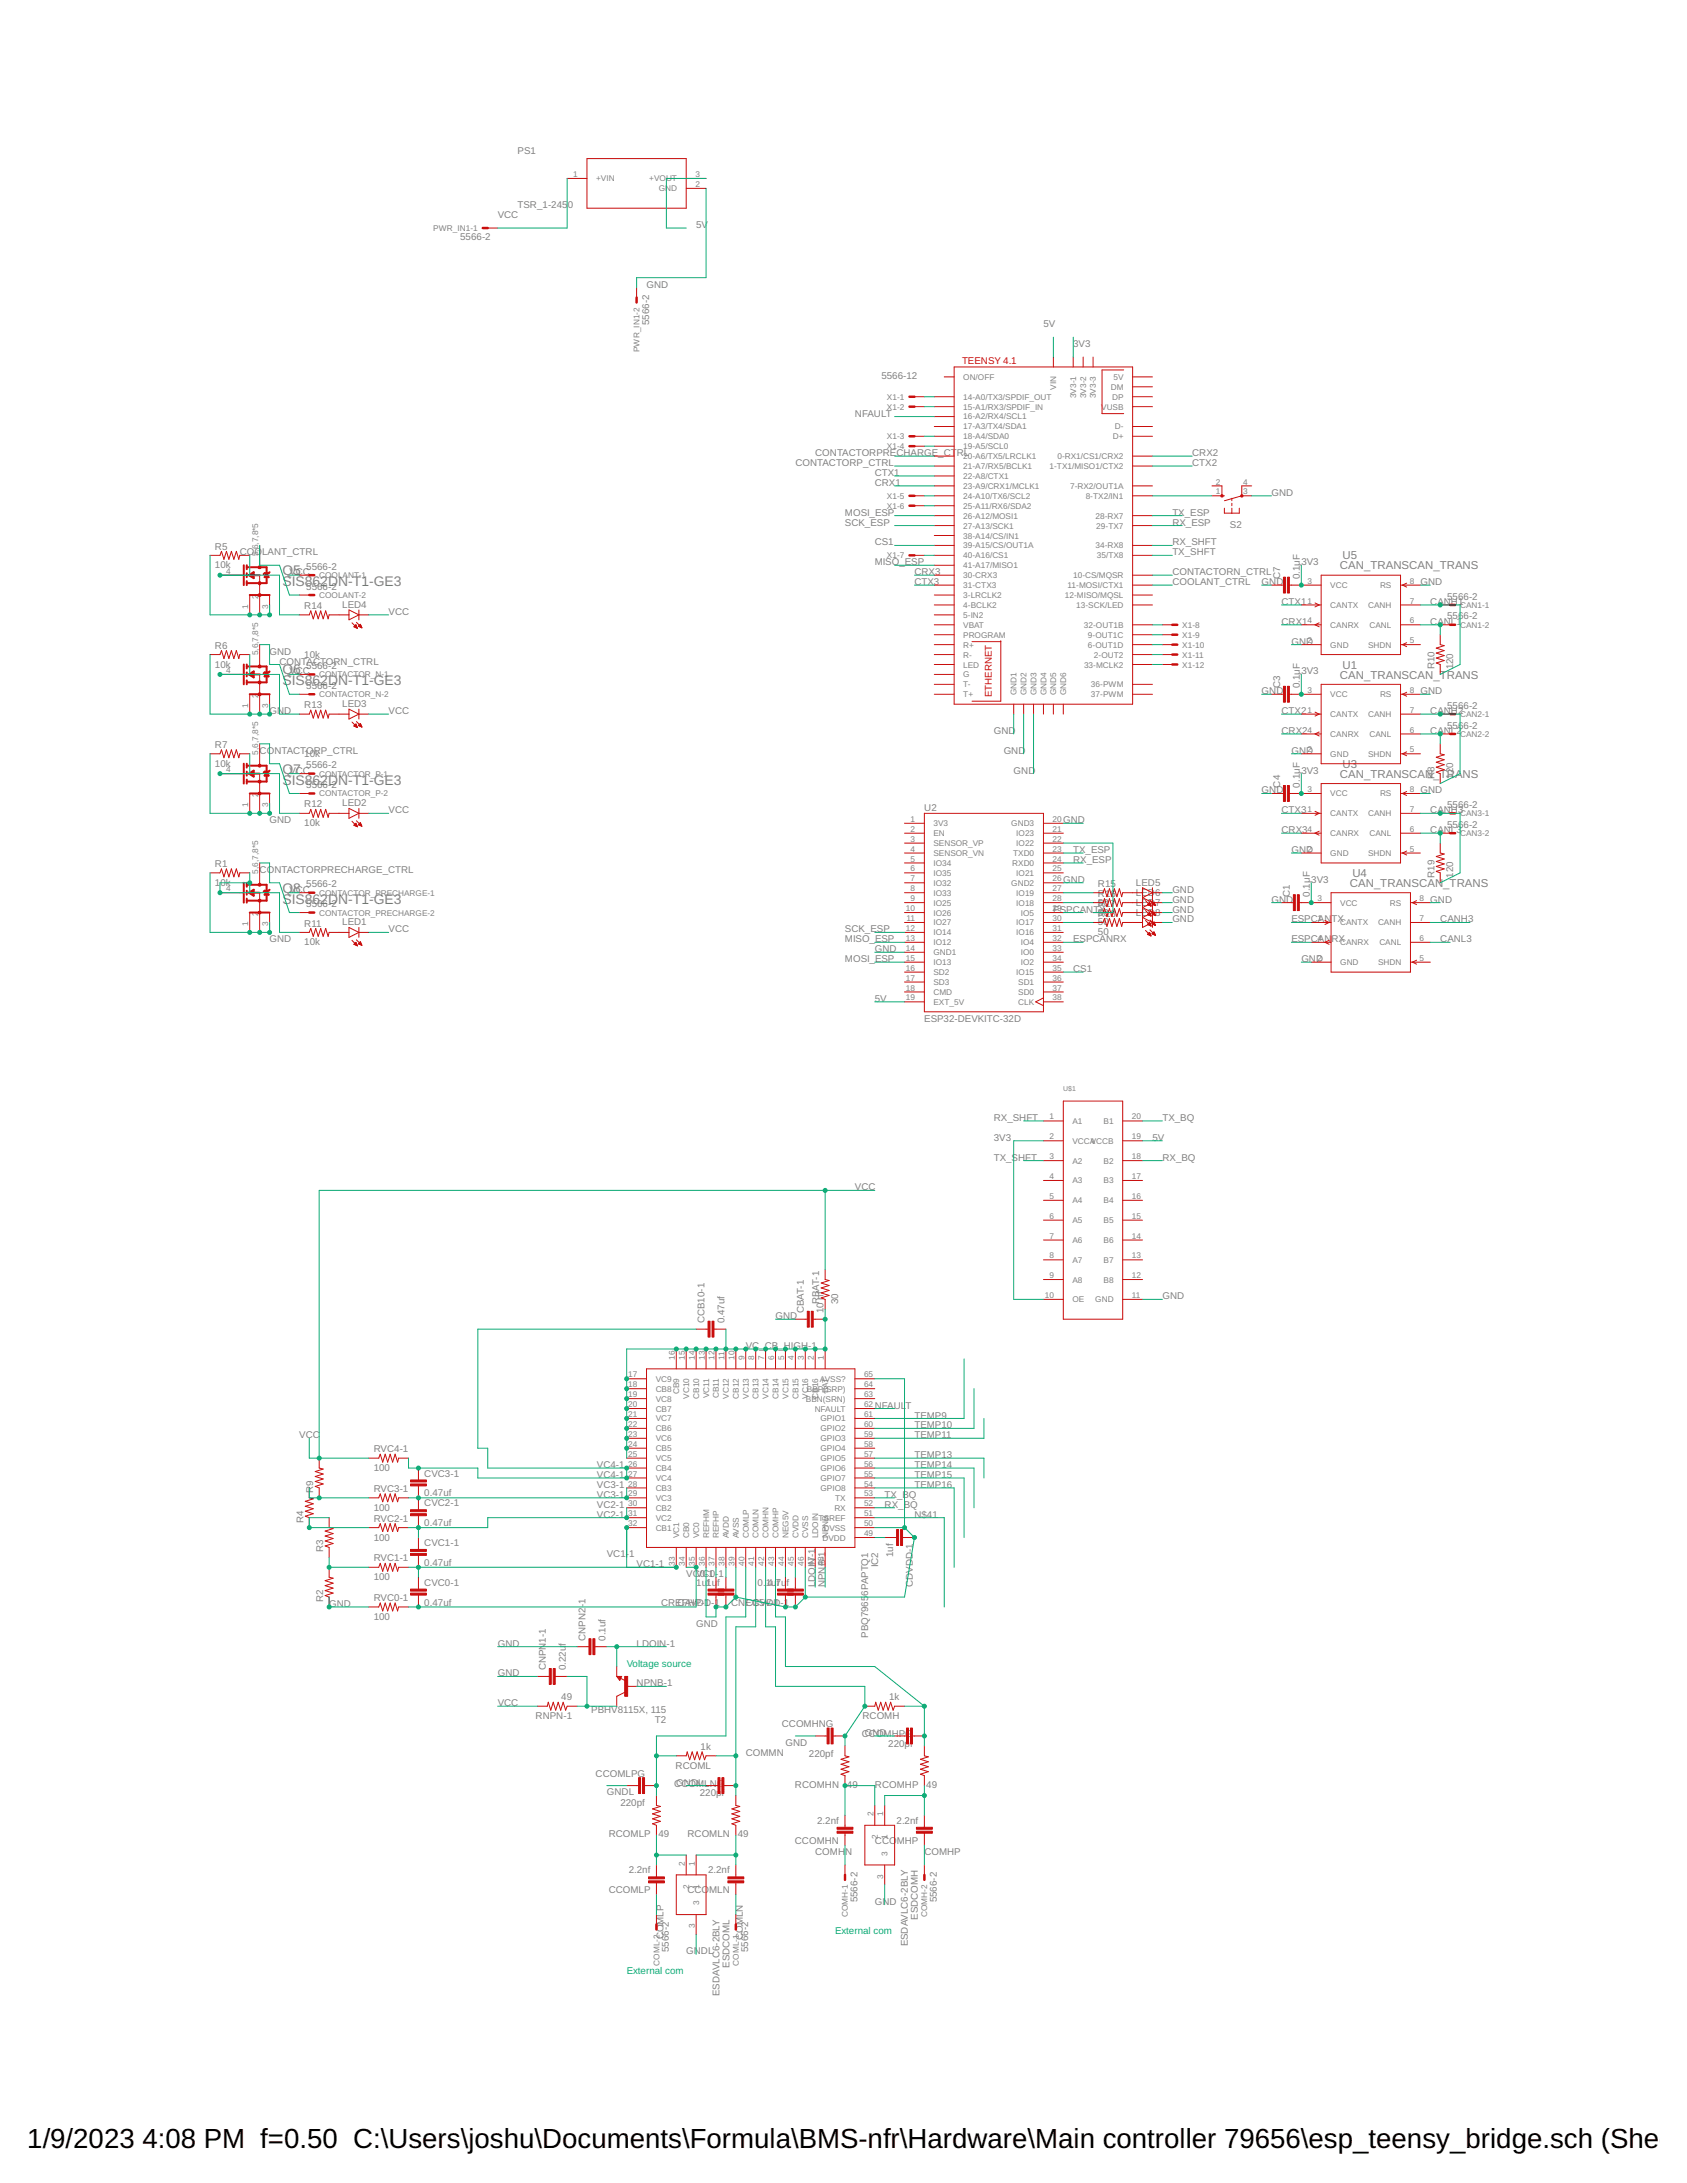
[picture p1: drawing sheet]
<svg xmlns="http://www.w3.org/2000/svg" width="216mm" height="279mm" viewBox="0 0 216 279" stroke-linecap="round" stroke-linejoin="round" font-family="sans-serif">
<defs><g id="words">
<g font-size="3.5">
<text x="3.5" y="274.9">1/9/2023</text>
<text x="18.2" y="274.9">4:08 PM f=0.50 C:\Users\joshu\Documents\Formula\BMS-nfr\Hardware\Main controller 79656\esp_teensy_bridge.sch (Sheet:</text>
</g>
<g font-size="1.8" fill="#808080">
<text x="36.1" y="75">SIS862DN-T1-GE3</text>
<text x="36.1" y="73.6">Q5</text>
<text x="36.1" y="87.7">SIS862DN-T1-GE3</text>
<text x="36.1" y="86.3">Q6</text>
<text x="36.1" y="100.4">SIS862DN-T1-GE3</text>
<text x="36.1" y="99">Q7</text>
<text x="36.1" y="115.7">SIS862DN-T1-GE3</text>
<text x="36.1" y="114.3">Q8</text>
</g>
<g font-size="1.5" fill="#808080">
<text x="171.8" y="71.6">U5</text>
<text x="171.5" y="72.9">CAN_TRANSCAN_TRANS</text>
<text x="171.5" y="86.8">CAN_TRANSCAN_TRANS</text>
<text x="171.8" y="85.6">U1</text>
<text x="171.5" y="99.5">CAN_TRANSCAN_TRANS</text>
<text x="171.8" y="98.3">U3</text>
<text x="172.8" y="113.5">CAN_TRANSCAN_TRANS</text>
<text x="173.1" y="112.2">U4</text>
</g>
<g font-size="1.2" fill="#808080">
<text x="66.2" y="19.7">PS1</text>
<text x="63.7" y="27.9">VCC</text>
<text x="66.2" y="26.6">TSR_1-245</text>
<text x="72.7" y="26.6">0</text>
<text x="89.1" y="29.2">5V</text>
<text x="58.9" y="30.8">5566-2</text>
<text x="82.7" y="36.8">GND</text>
<text x="83.1" y="41.6" transform="rotate(-90 83.1 41.6)">5566-2</text>
<text x="133.5" y="41.9">5V</text>
<text x="137.3" y="44.4">3V3</text>
<text x="109.4" y="53.3">NFAULT</text>
<text x="112.8" y="48.5">5566-12</text>
<text x="101.8" y="59.7">CONTACTORP_CTRL</text>
<text x="104.3" y="58.4">CONTACTORPRECHARGE_CT</text>
<text x="122.4" y="58.4">RL</text>
<text x="152.6" y="59.7">CTX2</text>
<text x="152.6" y="58.4">CRX2</text>
<text x="111.9" y="62.2">CRX1</text>
<text x="111.9" y="60.9">CTX1</text>
<text x="162.7" y="63.5">GND</text>
<text x="27.5" y="70.3">R5</text>
<text x="30.7" y="71.1">COO</text>
<text x="33.5" y="71.1">LANT_CTRL</text>
<text x="108.1" y="66">MOSI_ESP</text>
<text x="108.1" y="67.3">SCK_ESP</text>
<text x="111.9" y="69.8">CS1</text>
<text x="150" y="66">TX_ESP</text>
<text x="150" y="67.3">RX_ESP</text>
<text x="150" y="69.8">RX_SHFT</text>
<text x="150" y="71.1">TX_SHFT</text>
<text x="157.4" y="67.5">S2</text>
<text x="27.5" y="72.7">10k</text>
<text x="37" y="73.6">VCC</text>
<text x="38.9" y="78">R14</text>
<text x="39.2" y="72.9">5566-2</text>
<text x="39.2" y="75.5">5566-2</text>
<text x="43.8" y="77.8">LED4</text>
<text x="111.9" y="72.4">MISO_ESP</text>
<text x="117" y="74.9">CTX3</text>
<text x="117" y="73.6">CRX3</text>
<text x="150" y="74.9">COOLANT_CTRL</text>
<text x="150" y="73.6">CONTACTORN_CTRL</text>
<text x="161.5" y="74.9">GND</text>
<text x="163.8" y="74.1" transform="rotate(-90 163.8 74.1)">C7</text>
<text x="164" y="77.4">CTX1</text>
<text x="166.4" y="74.1" transform="rotate(-90 166.4 74.1)">0.1μF</text>
<text x="166.5" y="72.4">3V3</text>
<text x="181.8" y="74.9">GND</text>
<text x="183.1" y="77.4">CANH1</text>
<text x="185.2" y="76.7">5566-2</text>
<text x="27.5" y="83">R6</text>
<text x="34.5" y="83.8">GND</text>
<text x="49.7" y="78.7">VCC</text>
<text x="164" y="80">CRX1</text>
<text x="165.3" y="82.5">GND</text>
<text x="183.1" y="80">CANL1</text>
<text x="185.2" y="79.3">5566-2</text>
<text x="27.5" y="85.4">10k</text>
<text x="35.8" y="85.1">CONTACTORN_CTRL</text>
<text x="37" y="86.3">VCC</text>
<text x="38.9" y="84.2">10k</text>
<text x="39.2" y="85.6">5566-2</text>
<text x="39.2" y="88.2">5566-2</text>
<text x="161.5" y="88.9">GND</text>
<text x="163.8" y="88.1" transform="rotate(-90 163.8 88.1)">C3</text>
<text x="166.4" y="88.1" transform="rotate(-90 166.4 88.1)">0.1μF</text>
<text x="166.5" y="86.3">3V3</text>
<text x="181.8" y="88.9">GND</text>
<text x="183.6" y="85.7" transform="rotate(-90 183.6 85.7)">R10</text>
<text x="186" y="85.7" transform="rotate(-90 186 85.7)">120</text>
<text x="27.5" y="95.7">R7</text>
<text x="34.5" y="91.4">GND</text>
<text x="38.9" y="90.7">R13</text>
<text x="43.8" y="90.5">LED3</text>
<text x="49.7" y="91.4">VCC</text>
<text x="127.2" y="93.9">GND</text>
<text x="164" y="91.4">CTX2</text>
<text x="164" y="93.9">CRX2</text>
<text x="183.1" y="93.9">CANL2</text>
<text x="183.1" y="91.4">CANH2</text>
<text x="185.2" y="90.7">5566-2</text>
<text x="185.2" y="93.2">5566-2</text>
<text x="27.5" y="98.1">10k</text>
<text x="33.2" y="96.5">CONTACTORP_CTRL</text>
<text x="37" y="99">VCC</text>
<text x="38.9" y="96.9">10k</text>
<text x="39.2" y="98.3">5566-2</text>
<text x="39.2" y="100.9">5566-2</text>
<text x="128.5" y="96.5">GND</text>
<text x="129.7" y="99">GND</text>
<text x="161.5" y="101.6">GND</text>
<text x="163.8" y="100.8" transform="rotate(-90 163.8 100.8)">C4</text>
<text x="165.3" y="96.5">GND</text>
<text x="166.4" y="100.8" transform="rotate(-90 166.4 100.8)">0.1μF</text>
<text x="166.5" y="99">3V3</text>
<text x="181.8" y="101.6">GND</text>
<text x="183.6" y="99.7" transform="rotate(-90 183.6 99.7)">R8</text>
<text x="186" y="99.7" transform="rotate(-90 186 99.7)">120</text>
<text x="34.5" y="105.4">GND</text>
<text x="38.9" y="105.7">10k</text>
<text x="38.9" y="103.3">R12</text>
<text x="43.8" y="103.2">LED2</text>
<text x="49.7" y="104.1">VCC</text>
<text x="118.3" y="103.8">U2</text>
<text x="136.1" y="105.4">GND</text>
<text x="164" y="104.1">CTX3</text>
<text x="164" y="106.6">CRX3</text>
<text x="183.1" y="106.6">CANL3</text>
<text x="183.1" y="104.1">CANH3</text>
<text x="185.2" y="103.4">5566-2</text>
<text x="185.2" y="105.9">5566-2</text>
<text x="27.5" y="113.4">10k</text>
<text x="27.5" y="111">R1</text>
<text x="33.2" y="111.7">CONTACTORPRECHARGE_CTRL</text>
<text x="39.2" y="113.6">5566-2</text>
<text x="136.1" y="113">GND</text>
<text x="137.3" y="109.2">TX_ESP</text>
<text x="137.3" y="110.4">RX_ESP</text>
<text x="140.5" y="113.5">R15</text>
<text x="145.4" y="113.4">LED5</text>
<text x="165.3" y="109.2">GND</text>
<text x="167.8" y="113">3V3</text>
<text x="183.6" y="112.4" transform="rotate(-90 183.6 112.4)">R19</text>
<text x="186" y="112.4" transform="rotate(-90 186 112.4)">120</text>
<text x="37" y="114.3">VCC</text>
<text x="38.9" y="118.6">R11</text>
<text x="39.2" y="116.1">5566-2</text>
<text x="43.8" y="118.4">LED1</text>
<text x="49.7" y="119.3">VCC</text>
<text x="108.1" y="119.3">SCK_ESP</text>
<text x="134.8" y="116.8">ESPCANTX</text>
<text x="140.5" y="115.9">50</text>
<text x="140.5" y="117.2">50</text>
<text x="140.5" y="118.4">50</text>
<text x="140.5" y="119.7">50</text>
<text x="140.5" y="114.8">R16</text>
<text x="140.5" y="116">R17</text>
<text x="140.5" y="117.3">R18</text>
<text x="145.4" y="114.6">LED6</text>
<text x="145.4" y="115.9">LED7</text>
<text x="145.4" y="117.2">LED8</text>
<text x="150" y="118.1">GND</text>
<text x="150" y="116.8">GND</text>
<text x="150" y="114.3">GND</text>
<text x="150" y="115.5">GND</text>
<text x="162.7" y="115.5">GND</text>
<text x="165.1" y="114.8" transform="rotate(-90 165.1 114.8)">C1</text>
<text x="165.3" y="118.1">ESPCAN</text>
<text x="167.6" y="114.8" transform="rotate(-90 167.6 114.8)">0.1μF</text>
<text x="170.4" y="118.1">TX</text>
<text x="183.1" y="115.5">GND</text>
<text x="184.3" y="118.1">CANH3</text>
<text x="34.5" y="120.6">GND</text>
<text x="38.9" y="121">10k</text>
<text x="108.1" y="123.1">MOSI_ESP</text>
<text x="108.1" y="120.6">MISO_ESP</text>
<text x="111.9" y="121.9">GND</text>
<text x="137.3" y="124.4">CS1</text>
<text x="137.3" y="120.6">ESPCANRX</text>
<text x="165.3" y="120.6">ESPCAN</text>
<text x="166.5" y="123.1">GND</text>
<text x="170.4" y="120.6">RX</text>
<text x="184.3" y="120.6">CANL3</text>
<text x="111.9" y="128.2">5V</text>
<text x="118.3" y="130.8">ESP32-DEVKITC-32D</text>
<text x="127.2" y="143.5">RX_SHFT</text>
<text x="148.8" y="143.5">TX_BQ</text>
<text x="127.2" y="146">3V3</text>
<text x="127.2" y="148.5">TX_SHFT</text>
<text x="147.5" y="146">5V</text>
<text x="148.8" y="148.5">RX_BQ</text>
<text x="109.4" y="152.3">VCC</text>
<text x="104.8" y="167" transform="rotate(-90 104.8 167)">RBAT-1</text>
<text x="107.2" y="167" transform="rotate(-90 107.2 167)">30</text>
<text x="148.8" y="166.3">GND</text>
<text x="90.2" y="169.4" transform="rotate(-90 90.2 169.4)">CCB10-1</text>
<text x="92.7" y="169.4" transform="rotate(-90 92.7 169.4)">0.47uf</text>
<text x="95.4" y="172.7">VC_CB</text>
<text x="99.3" y="168.9">GND</text>
<text x="99.6" y="172.7">_HIGH</text>
<text x="102.9" y="168.1" transform="rotate(-90 102.9 168.1)">CBAT-1</text>
<text x="103.4" y="172.7">-1</text>
<text x="105.4" y="168.1" transform="rotate(-90 105.4 168.1)">10 nf</text>
<text x="38.3" y="184.1">VCC</text>
<text x="47.8" y="185.9">RVC4-1</text>
<text x="111.9" y="180.3">NFAUL</text>
<text x="115.9" y="180.3">T</text>
<text x="117" y="181.6">TEMP9</text>
<text x="117" y="182.8">TEMP10</text>
<text x="117" y="184.1">TEMP11</text>
<text x="40.1" y="191.1" transform="rotate(-90 40.1 191.1)">R9</text>
<text x="47.8" y="188.3">100</text>
<text x="47.8" y="191">RVC3-1</text>
<text x="54.3" y="191.5">0.47uf</text>
<text x="54.3" y="189">CVC3-1</text>
<text x="76.4" y="191.7">VC3-1</text>
<text x="76.4" y="190.4">VC3-1</text>
<text x="76.4" y="189.2">VC4-1</text>
<text x="76.4" y="187.9">VC4-1</text>
<text x="113.2" y="191.7">TX_BQ</text>
<text x="117" y="186.6">TEMP13</text>
<text x="117" y="187.9">TEMP14</text>
<text x="117" y="189.2">TEMP15</text>
<text x="117" y="190.4">TEMP16</text>
<text x="38.8" y="194.9" transform="rotate(-90 38.8 194.9)">R4</text>
<text x="47.8" y="197.2">100</text>
<text x="47.8" y="193.4">100</text>
<text x="47.8" y="194.8">RVC2-1</text>
<text x="54.3" y="195.3">0.47uf</text>
<text x="54.3" y="197.9">CVC1-1</text>
<text x="54.3" y="192.8">CVC2-1</text>
<text x="76.4" y="194.3">VC2-1</text>
<text x="76.4" y="193">VC2-1</text>
<text x="113.2" y="193">RX_BQ</text>
<text x="117" y="194.3">N$41</text>
<text x="41.4" y="198.7" transform="rotate(-90 41.4 198.7)">R3</text>
<text x="47.8" y="202.3">100</text>
<text x="47.8" y="199.9">RVC1-1</text>
<text x="54.3" y="200.4">0.47uf</text>
<text x="54.3" y="202.9">CVC0-1</text>
<text x="77.7" y="199.3">VC1-</text>
<text x="80.5" y="199.3">1</text>
<text x="81.5" y="200.6">VC1-1</text>
<text x="87.8" y="201.9">VCV0C10-1</text>
<text x="89.1" y="202.9">1u</text>
<text x="90.3" y="201.9">-</text>
<text x="90.4" y="202.9">1uf</text>
<text x="90.5" y="202.9">f</text>
<text x="97" y="202.9">0.</text>
<text x="98" y="202.9">14u.</text>
<text x="99.3" y="202.9">7uf</text>
<text x="99.4" y="202.9">f</text>
<text x="104.3" y="203.1" transform="rotate(-90 104.3 203.1)">LDOIN-1</text>
<text x="105.6" y="203.1" transform="rotate(-90 105.6 203.1)">NPNB-1</text>
<text x="112.4" y="200.6" transform="rotate(-90 112.4 200.6)">IC2</text>
<text x="114.3" y="199.3" transform="rotate(-90 114.3 199.3)">1uf</text>
<text x="116.8" y="203.1" transform="rotate(-90 116.8 203.1)">CDVDD-1</text>
<text x="41.4" y="205" transform="rotate(-90 41.4 205)">R2</text>
<text x="42.1" y="205.7">GND</text>
<text x="47.8" y="207.3">100</text>
<text x="47.8" y="204.9">RVC0-1</text>
<text x="54.3" y="205.5">0.47uf</text>
<text x="74.9" y="210" transform="rotate(-90 74.9 210)">CNPN2-</text>
<text x="74.9" y="205.3" transform="rotate(-90 74.9 205.3)">1</text>
<text x="77.5" y="210" transform="rotate(-90 77.5 210)">0.1uf</text>
<text x="84.6" y="205.5">CRECFAHVPD-D-1</text>
<text x="89.1" y="208.2">GND</text>
<text x="90.2" y="205.5">1</text>
<text x="93.6" y="205.5">CNEG5V-1</text>
<text x="95.4" y="205.5">CCV</text>
<text x="98.1" y="205.5">DD-1</text>
<text x="111.1" y="209.6" transform="rotate(-90 111.1 209.6)">PBQ7965</text>
<text x="111.1" y="204.2" transform="rotate(-90 111.1 204.2)">6PAPTQ1</text>
<text x="63.7" y="214.6">GND</text>
<text x="63.7" y="210.8">GND</text>
<text x="69.9" y="213.8" transform="rotate(-90 69.9 213.8)">CNPN1-1</text>
<text x="72.4" y="213.8" transform="rotate(-90 72.4 213.8)">0.22u</text>
<text x="72.4" y="210.7" transform="rotate(-90 72.4 210.7)">f</text>
<text x="81.5" y="210.8">LDOIN-1</text>
<text x="81.5" y="215.8">NPNB-1</text>
<text x="63.7" y="218.4">VCC</text>
<text x="68.5" y="220">RNPN-1</text>
<text x="71.8" y="217.6">49</text>
<text x="75.7" y="219.3">PBHV8115X, 115</text>
<text x="83.8" y="220.5">T2</text>
<text x="100.1" y="221">CCOMHNG</text>
<text x="110.4" y="220">RCOMH</text>
<text x="113.8" y="217.6">1k</text>
<text x="76.2" y="227.4">CCOMLPG</text>
<text x="86.5" y="226.4">RCOML</text>
<text x="89.7" y="224">1k</text>
<text x="95.4" y="224.7">COMMN</text>
<text x="100.5" y="223.5">GND</text>
<text x="103.5" y="224.9">220pf</text>
<text x="110.3" y="222.3">CGCNODMHPG</text>
<text x="113.7" y="223.6">220pf</text>
<text x="77.7" y="229.8">GNDL</text>
<text x="79.4" y="231.2">220pf</text>
<text x="86.3" y="228.7">CCOMLNG</text>
<text x="86.6" y="228.5">GNDL</text>
<text x="89.6" y="229.9">220pf</text>
<text x="101.7" y="228.8">RCOMHN</text>
<text x="104.6" y="233.4">2.2nf</text>
<text x="108.4" y="228.8">49</text>
<text x="112" y="228.8">RCOMHP</text>
<text x="114.7" y="233.4">2.2nf</text>
<text x="118.5" y="228.8">49</text>
<text x="77.9" y="235.1">RCOMLP</text>
<text x="80.5" y="239.8">2.2nf</text>
<text x="84.3" y="235.1">49</text>
<text x="88" y="235.1">RCOMLN</text>
<text x="90.6" y="239.8">2.2nf</text>
<text x="94.4" y="235.1">49</text>
<text x="101.7" y="236">CCOMHN</text>
<text x="104.3" y="237.4">COMH</text>
<text x="108.2" y="237.4">N</text>
<text x="112" y="236">CCO</text>
<text x="114.8" y="236">MHP</text>
<text x="118.3" y="237.4">COMHP</text>
<text x="77.9" y="242.3">CCOMLP</text>
<text x="88" y="242.3">CCOMLN</text>
<text x="109.7" y="243.5" transform="rotate(-90 109.7 243.5)">5566-2</text>
<text x="111.9" y="243.8">GND</text>
<text x="117.5" y="245.7" transform="rotate(-90 117.5 245.7)">ESDCOMH</text>
<text x="119.9" y="243.5" transform="rotate(-90 119.9 243.5)">5566-2</text>
<text x="84.9" y="248.2" transform="rotate(-90 84.9 248.2)">COMLP</text>
<text x="85.6" y="249.8" transform="rotate(-90 85.6 249.8)">5566-2</text>
<text x="87.8" y="250.1">GNDL</text>
<text x="93.3" y="251.9" transform="rotate(-90 93.3 251.9)">ESDCOML</text>
<text x="95.1" y="248.3" transform="rotate(-90 95.1 248.3)">COMLN</text>
<text x="95.8" y="249.8" transform="rotate(-90 95.8 249.8)">5566-2</text>
<text x="116.2" y="249.1" transform="rotate(-90 116.2 249.1)">ESDAVLC6-2BLY</text>
<text x="92.1" y="255.5" transform="rotate(-90 92.1 255.5)">ESDAVLC6-2BLY</text>
</g>
<g font-size="1.2" fill="#c90d0c">
<text x="123.1" y="46.6">TEENSY 4.1</text>
<text x="126.9" y="89.2" transform="rotate(-90 126.9 89.2)">ETHERNET</text>
</g>
<g font-size="1.2" fill="#0dab76">
<text x="80.2" y="213.3">Voltage source</text>
<text x="106.9" y="247.6">External com</text>
<text x="80.2" y="252.7">External com</text>
</g>
<g font-size="1.1" fill="#808080">
<text x="73.4" y="22.7">1</text>
<text x="76.3" y="23.2">+VIN</text>
<text x="83.1" y="23.2">+VOUT</text>
<text x="89" y="23.9">2</text>
<text x="89" y="22.7">3</text>
<text x="55.4" y="29.6">PWR_IN1-1</text>
<text x="84.3" y="24.5">GND</text>
<text x="81.9" y="45.1" transform="rotate(-90 81.9 45.1)">PWR_IN1-2</text>
<text x="113.5" y="51.2">X1-1</text>
<text x="113.5" y="52.4">X1-2</text>
<text x="123.3" y="51.2">14-A0/TX3/SPDIF_OUT</text>
<text x="123.3" y="52.4">15-A1/RX3/SPDIF_IN</text>
<text x="123.3" y="53.7">16-A2/RX4/SCL1</text>
<text x="123.3" y="48.6">ON/OFF</text>
<text x="135.2" y="49.9" transform="rotate(-90 135.2 49.9)">VIN</text>
<text x="137.7" y="51" transform="rotate(-90 137.7 51)">3V3-1</text>
<text x="139" y="51" transform="rotate(-90 139 51)">3V3-2</text>
<text x="140.3" y="51" transform="rotate(-90 140.3 51)">3V3-3</text>
<text x="140.9" y="52.4">VUSB</text>
<text x="142.2" y="49.9">DM</text>
<text x="142.3" y="51.2">DP</text>
<text x="142.5" y="48.6">5V</text>
<text x="113.5" y="56.2">X1-3</text>
<text x="113.5" y="57.5">X1-4</text>
<text x="123.3" y="55">17-A3/TX4/SDA1</text>
<text x="123.3" y="56.2">18-A4/SDA0</text>
<text x="123.3" y="57.5">19-A5/SCL0</text>
<text x="123.3" y="58.8">20-A6/TX5/LRCLK1</text>
<text x="135.3" y="58.8">0-RX1/CS1/CRX2</text>
<text x="142.4" y="56.2">D+</text>
<text x="142.7" y="55">D-</text>
<text x="113.5" y="63.8">X1-5</text>
<text x="113.5" y="65.1">X1-6</text>
<text x="123.3" y="60">21-A7/RX5/BCLK1</text>
<text x="123.3" y="61.3">22-A8/CTX1</text>
<text x="123.3" y="62.6">23-A9/CRX1/MCLK1</text>
<text x="123.3" y="63.8">24-A10/TX6/SCL2</text>
<text x="123.3" y="65.1">25-A11/RX6/SDA2</text>
<text x="134.3" y="60">1-TX1/MISO1/CTX2</text>
<text x="137" y="62.6">7-RX2/OUT1A</text>
<text x="138.9" y="63.8">8-TX2/IN1</text>
<text x="155.6" y="63.3">1</text>
<text x="155.6" y="62">2</text>
<text x="159.1" y="63.3">3</text>
<text x="159.1" y="62">4</text>
<text x="33" y="71.2" transform="rotate(-90 33 71.2)">5,6,7,8*5</text>
<text x="113.5" y="71.5">X1-7</text>
<text x="123.3" y="66.4">26-A12/MOSI1</text>
<text x="123.3" y="67.7">27-A13/SCK1</text>
<text x="123.3" y="68.9">38-A14/CS/IN1</text>
<text x="123.3" y="70.2">39-A15/CS/OUT1A</text>
<text x="123.3" y="71.5">40-A16/CS1</text>
<text x="140.2" y="66.4">28-RX7</text>
<text x="140.2" y="70.2">34-RX8</text>
<text x="140.3" y="67.7">29-TX7</text>
<text x="140.4" y="71.5">35/TX8</text>
<text x="28.9" y="73.4">4</text>
<text x="31.8" y="77.9" transform="rotate(-90 31.8 77.9)">1</text>
<text x="33" y="76.7" transform="rotate(-90 33 76.7)">2</text>
<text x="34.3" y="77.9" transform="rotate(-90 34.3 77.9)">3</text>
<text x="40.8" y="74">COOLANT-1</text>
<text x="40.8" y="76.5">COOLANT-2</text>
<text x="123.3" y="76.5">3-LRCLK2</text>
<text x="123.3" y="77.8">4-BCLK2</text>
<text x="123.3" y="74">30-CRX3</text>
<text x="123.3" y="75.3">31-CTX3</text>
<text x="123.3" y="72.7">41-A17/MISO1</text>
<text x="136.3" y="76.5">12-MISO/MQSL</text>
<text x="136.6" y="75.3">11-MOSI/CTX1</text>
<text x="137.3" y="74">10-CS/MQSR</text>
<text x="137.7" y="77.8">13-SCK/LED</text>
<text x="167.3" y="77.3">1</text>
<text x="167.3" y="74.7">3</text>
<text x="170.3" y="77.8">CANTX</text>
<text x="170.3" y="75.3">VCC</text>
<text x="175.1" y="77.8">CANH</text>
<text x="176.6" y="75.3">RS</text>
<text x="180.4" y="77.3">7</text>
<text x="180.4" y="74.7">8</text>
<text x="186.9" y="77.8">CAN1-1</text>
<text x="33" y="83.9" transform="rotate(-90 33 83.9)">5,6,7,8*5</text>
<text x="123.3" y="79.1">5-IN2</text>
<text x="123.3" y="80.4">VBAT</text>
<text x="123.3" y="81.6">PROGRAM</text>
<text x="123.3" y="82.9">R+</text>
<text x="138.7" y="80.4">32-OUT1B</text>
<text x="139.2" y="82.9">6-OUT1D</text>
<text x="139.2" y="81.6">9-OUT1C</text>
<text x="151.3" y="80.4">X1-8</text>
<text x="151.3" y="81.6">X1-9</text>
<text x="151.3" y="82.9">X1-10</text>
<text x="167.3" y="82.3">2</text>
<text x="167.3" y="79.8">4</text>
<text x="170.3" y="82.9">GND</text>
<text x="170.3" y="80.4">CANRX</text>
<text x="175.1" y="82.9">SHDN</text>
<text x="175.3" y="80.4">CANL</text>
<text x="180.4" y="82.3">5</text>
<text x="180.4" y="79.8">6</text>
<text x="186.9" y="80.4">CAN1-2</text>
<text x="28.9" y="86.1">4</text>
<text x="33" y="89.4" transform="rotate(-90 33 89.4)">2</text>
<text x="40.8" y="86.7">CONTACTOR_N-1</text>
<text x="40.8" y="89.2">CONTACTOR_N-2</text>
<text x="123.3" y="84.2">R-</text>
<text x="123.3" y="85.4">LED</text>
<text x="123.3" y="86.7">G</text>
<text x="123.3" y="88">T-</text>
<text x="123.3" y="89.2">T+</text>
<text x="130.1" y="89" transform="rotate(-90 130.1 89)">GND1</text>
<text x="131.4" y="89" transform="rotate(-90 131.4 89)">GND2</text>
<text x="132.6" y="89" transform="rotate(-90 132.6 89)">GND3</text>
<text x="133.9" y="89" transform="rotate(-90 133.9 89)">GND4</text>
<text x="135.2" y="89" transform="rotate(-90 135.2 89)">GND5</text>
<text x="136.5" y="89" transform="rotate(-90 136.5 89)">GND6</text>
<text x="138.7" y="85.4">33-MCLK2</text>
<text x="139.6" y="88">36-PWM</text>
<text x="139.6" y="89.2">37-PWM</text>
<text x="140" y="84.2">2-OUT2</text>
<text x="151.3" y="84.2">X1-11</text>
<text x="151.3" y="85.4">X1-12</text>
<text x="167.3" y="88.7">3</text>
<text x="170.3" y="89.2">VCC</text>
<text x="176.6" y="89.2">RS</text>
<text x="180.4" y="88.7">8</text>
<text x="31.8" y="90.6" transform="rotate(-90 31.8 90.6)">1</text>
<text x="34.3" y="90.6" transform="rotate(-90 34.3 90.6)">3</text>
<text x="167.3" y="91.2">1</text>
<text x="167.3" y="93.8">4</text>
<text x="170.3" y="91.8">CANTX</text>
<text x="170.3" y="94.3">CANRX</text>
<text x="175.1" y="91.8">CANH</text>
<text x="175.3" y="94.3">CANL</text>
<text x="180.4" y="93.8">6</text>
<text x="180.4" y="91.2">7</text>
<text x="186.9" y="91.8">CAN2-1</text>
<text x="186.9" y="94.3">CAN2-2</text>
<text x="28.9" y="98.8">4</text>
<text x="33" y="96.6" transform="rotate(-90 33 96.6)">5,6,7,8*5</text>
<text x="40.8" y="99.4">CONTACTOR_P-1</text>
<text x="40.8" y="101.9">CONTACTOR_P-2</text>
<text x="167.3" y="96.3">2</text>
<text x="167.3" y="101.4">3</text>
<text x="170.3" y="96.9">GND</text>
<text x="170.3" y="101.9">VCC</text>
<text x="175.1" y="96.9">SHDN</text>
<text x="176.6" y="101.9">RS</text>
<text x="180.4" y="96.3">5</text>
<text x="180.4" y="101.4">8</text>
<text x="31.8" y="103.3" transform="rotate(-90 31.8 103.3)">1</text>
<text x="33" y="102.1" transform="rotate(-90 33 102.1)">2</text>
<text x="34.3" y="103.3" transform="rotate(-90 34.3 103.3)">3</text>
<text x="116.5" y="105.2">1</text>
<text x="116.5" y="106.5">2</text>
<text x="116.5" y="107.7">3</text>
<text x="119.5" y="105.7">3V3</text>
<text x="119.5" y="107">EN</text>
<text x="129.4" y="105.7">GND3</text>
<text x="130.1" y="107">IO23</text>
<text x="134.7" y="107.7">22</text>
<text x="134.7" y="106.5">21</text>
<text x="134.7" y="105.2">20</text>
<text x="167.3" y="103.9">1</text>
<text x="167.3" y="106.5">4</text>
<text x="170.3" y="104.5">CANTX</text>
<text x="170.3" y="107">CANRX</text>
<text x="175.1" y="104.5">CANH</text>
<text x="175.3" y="107">CANL</text>
<text x="180.4" y="106.5">6</text>
<text x="180.4" y="103.9">7</text>
<text x="186.9" y="104.5">CAN3-1</text>
<text x="186.9" y="107">CAN3-2</text>
<text x="33" y="111.8" transform="rotate(-90 33 111.8)">5,6,7,8*5</text>
<text x="116.5" y="109">4</text>
<text x="116.5" y="110.3">5</text>
<text x="116.5" y="111.5">6</text>
<text x="116.5" y="112.8">7</text>
<text x="119.5" y="108.3">SENSOR_VP</text>
<text x="119.5" y="109.6">SENSOR_VN</text>
<text x="119.5" y="110.8">IO34</text>
<text x="119.5" y="112.1">IO35</text>
<text x="119.5" y="113.4">IO32</text>
<text x="129.4" y="113.4">GND2</text>
<text x="129.5" y="110.8">RXD0</text>
<text x="129.7" y="109.6">TXD0</text>
<text x="130.1" y="112.1">IO21</text>
<text x="130.1" y="108.3">IO22</text>
<text x="134.7" y="112.8">26</text>
<text x="134.7" y="111.5">25</text>
<text x="134.7" y="110.3">24</text>
<text x="134.7" y="109">23</text>
<text x="167.3" y="109">2</text>
<text x="170.3" y="109.6">GND</text>
<text x="175.1" y="109.6">SHDN</text>
<text x="180.4" y="109">5</text>
<text x="28.9" y="114.1">4</text>
<text x="31.8" y="118.6" transform="rotate(-90 31.8 118.6)">1</text>
<text x="33" y="117.3" transform="rotate(-90 33 117.3)">2</text>
<text x="34.3" y="118.6" transform="rotate(-90 34.3 118.6)">3</text>
<text x="40.8" y="114.6">CONTACTOR_PRECHARGE-1</text>
<text x="40.8" y="117.2">CONTACTOR_PRECHARGE-2</text>
<text x="115.9" y="116.6">10</text>
<text x="115.9" y="119.2">12</text>
<text x="116" y="117.9">11</text>
<text x="116.5" y="114.1">8</text>
<text x="116.5" y="115.3">9</text>
<text x="119.5" y="114.6">IO33</text>
<text x="119.5" y="115.9">IO25</text>
<text x="119.5" y="117.2">IO26</text>
<text x="119.5" y="118.4">IO27</text>
<text x="119.5" y="119.7">IO14</text>
<text x="130.1" y="119.7">IO16</text>
<text x="130.1" y="118.4">IO17</text>
<text x="130.1" y="115.9">IO18</text>
<text x="130.1" y="114.6">IO19</text>
<text x="130.6" y="117.2">IO5</text>
<text x="134.7" y="119.2">31</text>
<text x="134.7" y="117.9">30</text>
<text x="134.7" y="116.6">29</text>
<text x="134.7" y="115.3">28</text>
<text x="134.7" y="114.1">27</text>
<text x="168.6" y="117.9">1</text>
<text x="168.6" y="115.3">3</text>
<text x="171.5" y="118.4">CANTX</text>
<text x="171.5" y="115.9">VCC</text>
<text x="176.4" y="118.4">CANH</text>
<text x="177.9" y="115.9">RS</text>
<text x="181.7" y="117.9">7</text>
<text x="181.7" y="115.3">8</text>
<text x="115.9" y="120.4">13</text>
<text x="115.9" y="121.7">14</text>
<text x="115.9" y="123">15</text>
<text x="115.9" y="124.2">16</text>
<text x="115.9" y="125.5">17</text>
<text x="119.5" y="121">IO12</text>
<text x="119.5" y="122.3">GND1</text>
<text x="119.5" y="123.5">IO13</text>
<text x="119.5" y="124.8">SD2</text>
<text x="130.1" y="124.8">IO15</text>
<text x="130.6" y="123.5">IO2</text>
<text x="130.6" y="122.3">IO0</text>
<text x="130.6" y="121">IO4</text>
<text x="134.7" y="125.5">36</text>
<text x="134.7" y="124.2">35</text>
<text x="134.7" y="123">34</text>
<text x="134.7" y="121.7">33</text>
<text x="134.7" y="120.4">32</text>
<text x="168.6" y="123">2</text>
<text x="168.6" y="120.4">4</text>
<text x="171.5" y="123.5">GND</text>
<text x="171.5" y="121">CANRX</text>
<text x="176.4" y="123.5">SHDN</text>
<text x="176.5" y="121">CANL</text>
<text x="181.7" y="123">5</text>
<text x="181.7" y="120.4">6</text>
<text x="115.9" y="126.8">18</text>
<text x="115.9" y="128">19</text>
<text x="119.5" y="126.1">SD3</text>
<text x="119.5" y="127.3">CMD</text>
<text x="119.5" y="128.6">EXT_5V</text>
<text x="130.3" y="128.6">CLK</text>
<text x="130.3" y="127.3">SD0</text>
<text x="130.3" y="126.1">SD1</text>
<text x="134.7" y="128">38</text>
<text x="134.7" y="126.8">37</text>
<text x="134.3" y="143.3">1</text>
<text x="137.2" y="143.8">A1</text>
<text x="141.2" y="143.8">B1</text>
<text x="144.9" y="143.3">20</text>
<text x="134.3" y="145.8">2</text>
<text x="134.3" y="148.4">3</text>
<text x="137.2" y="146.4">VCCA</text>
<text x="137.2" y="148.9">A2</text>
<text x="139.6" y="146.4">VCCB</text>
<text x="141.2" y="148.9">B2</text>
<text x="144.9" y="145.8">19</text>
<text x="144.9" y="148.4">18</text>
<text x="134.3" y="150.9">4</text>
<text x="134.3" y="153.4">5</text>
<text x="134.3" y="156">6</text>
<text x="137.2" y="151.5">A3</text>
<text x="137.2" y="154">A4</text>
<text x="141.2" y="151.5">B3</text>
<text x="141.2" y="154">B4</text>
<text x="144.9" y="150.9">17</text>
<text x="144.9" y="153.4">16</text>
<text x="144.9" y="156">15</text>
<text x="134.3" y="158.5">7</text>
<text x="134.3" y="161.1">8</text>
<text x="137.2" y="156.5">A5</text>
<text x="137.2" y="159.1">A6</text>
<text x="137.2" y="161.6">A7</text>
<text x="141.2" y="156.5">B5</text>
<text x="141.2" y="159.1">B6</text>
<text x="141.2" y="161.6">B7</text>
<text x="144.9" y="158.5">14</text>
<text x="144.9" y="161.1">13</text>
<text x="133.7" y="166.1">10</text>
<text x="134.3" y="163.6">9</text>
<text x="137.2" y="164.2">A8</text>
<text x="137.2" y="166.7">OE</text>
<text x="140.2" y="166.7">GND</text>
<text x="141.2" y="164.2">B8</text>
<text x="144.9" y="163.6">12</text>
<text x="144.9" y="166.1">11</text>
<text x="80.4" y="176.3">17</text>
<text x="80.4" y="177.6">18</text>
<text x="80.4" y="178.8">19</text>
<text x="83.9" y="176.9">VC9</text>
<text x="83.9" y="178.1">CB8</text>
<text x="83.9" y="179.4">VC8</text>
<text x="86.4" y="174" transform="rotate(-90 86.4 174)">16</text>
<text x="86.9" y="178.4" transform="rotate(-90 86.9 178.4)">CB9</text>
<text x="87.6" y="174" transform="rotate(-90 87.6 174)">15</text>
<text x="88.2" y="179" transform="rotate(-90 88.2 179)">VC10</text>
<text x="88.9" y="174" transform="rotate(-90 88.9 174)">14</text>
<text x="89.5" y="179" transform="rotate(-90 89.5 179)">CB10</text>
<text x="90.2" y="174" transform="rotate(-90 90.2 174)">13</text>
<text x="90.7" y="178.9" transform="rotate(-90 90.7 178.9)">VC11</text>
<text x="91.5" y="174" transform="rotate(-90 91.5 174)">12</text>
<text x="92" y="178.9" transform="rotate(-90 92 178.9)">CB11</text>
<text x="92.7" y="174" transform="rotate(-90 92.7 174)">11</text>
<text x="93.3" y="179" transform="rotate(-90 93.3 179)">VC12</text>
<text x="94" y="174" transform="rotate(-90 94 174)">10</text>
<text x="94.6" y="179" transform="rotate(-90 94.6 179)">CB12</text>
<text x="95.3" y="174" transform="rotate(-90 95.3 174)">9</text>
<text x="95.8" y="179" transform="rotate(-90 95.8 179)">VC13</text>
<text x="96.5" y="174" transform="rotate(-90 96.5 174)">8</text>
<text x="97.1" y="179" transform="rotate(-90 97.1 179)">CB13</text>
<text x="97.8" y="174" transform="rotate(-90 97.8 174)">7</text>
<text x="98.4" y="179" transform="rotate(-90 98.4 179)">VC14</text>
<text x="99.1" y="174" transform="rotate(-90 99.1 174)">6</text>
<text x="99.6" y="179" transform="rotate(-90 99.6 179)">CB14</text>
<text x="100.3" y="174" transform="rotate(-90 100.3 174)">5</text>
<text x="100.9" y="179" transform="rotate(-90 100.9 179)">VC15</text>
<text x="101.6" y="174" transform="rotate(-90 101.6 174)">4</text>
<text x="102.2" y="179" transform="rotate(-90 102.2 179)">CB15</text>
<text x="102.9" y="174" transform="rotate(-90 102.9 174)">3</text>
<text x="103.1" y="179.4">BBN(SRN)</text>
<text x="103.3" y="178.1">BBP(SRP)</text>
<text x="103.4" y="179" transform="rotate(-90 103.4 179)">VC16</text>
<text x="104.2" y="174" transform="rotate(-90 104.2 174)">2</text>
<text x="104.7" y="179" transform="rotate(-90 104.7 179)">CB16</text>
<text x="104.9" y="176.9">AVSS?</text>
<text x="105.4" y="174" transform="rotate(-90 105.4 174)">1</text>
<text x="106" y="178.3" transform="rotate(-90 106 178.3)">BAT</text>
<text x="110.6" y="176.3">65</text>
<text x="110.6" y="177.6">64</text>
<text x="110.6" y="178.8">63</text>
<text x="80.4" y="180.1">20</text>
<text x="80.4" y="181.4">21</text>
<text x="80.4" y="182.6">22</text>
<text x="80.4" y="183.9">23</text>
<text x="80.4" y="185.2">24</text>
<text x="83.9" y="180.7">CB7</text>
<text x="83.9" y="181.9">VC7</text>
<text x="83.9" y="183.2">CB6</text>
<text x="83.9" y="184.5">VC6</text>
<text x="83.9" y="185.7">CB5</text>
<text x="104.3" y="180.7">NFAULT</text>
<text x="105" y="181.9">GPIO1</text>
<text x="105" y="183.2">GPIO2</text>
<text x="105" y="184.5">GPIO3</text>
<text x="105" y="185.7">GPIO4</text>
<text x="110.6" y="180.1">62</text>
<text x="110.6" y="181.4">61</text>
<text x="110.6" y="182.6">60</text>
<text x="110.6" y="183.9">59</text>
<text x="110.6" y="185.2">58</text>
<text x="80.4" y="186.5">25</text>
<text x="80.4" y="187.7">26</text>
<text x="80.4" y="189">27</text>
<text x="80.4" y="190.3">28</text>
<text x="80.4" y="191.5">29</text>
<text x="83.9" y="187">VC5</text>
<text x="83.9" y="188.3">CB4</text>
<text x="83.9" y="189.6">VC4</text>
<text x="83.9" y="190.8">CB3</text>
<text x="105" y="187">GPIO5</text>
<text x="105" y="188.3">GPIO6</text>
<text x="105" y="189.6">GPIO7</text>
<text x="105" y="190.8">GPIO8</text>
<text x="110.6" y="186.5">57</text>
<text x="110.6" y="187.7">56</text>
<text x="110.6" y="189">55</text>
<text x="110.6" y="190.3">54</text>
<text x="110.6" y="191.5">53</text>
<text x="80.4" y="192.8">30</text>
<text x="80.4" y="194.1">31</text>
<text x="80.4" y="195.3">32</text>
<text x="83.9" y="192.1">VC3</text>
<text x="83.9" y="193.4">CB2</text>
<text x="83.9" y="194.6">VC2</text>
<text x="83.9" y="195.9">CB1</text>
<text x="86.9" y="196.9" transform="rotate(-90 86.9 196.9)">VC1</text>
<text x="88.2" y="196.9" transform="rotate(-90 88.2 196.9)">CB0</text>
<text x="89.5" y="196.9" transform="rotate(-90 89.5 196.9)">VC0</text>
<text x="90.7" y="196.9" transform="rotate(-90 90.7 196.9)">REFHM</text>
<text x="92" y="196.9" transform="rotate(-90 92 196.9)">REFHP</text>
<text x="93.3" y="196.9" transform="rotate(-90 93.3 196.9)">AVDD</text>
<text x="94.6" y="196.9" transform="rotate(-90 94.6 196.9)">AVSS</text>
<text x="95.8" y="196.9" transform="rotate(-90 95.8 196.9)">COMLP</text>
<text x="97.1" y="196.9" transform="rotate(-90 97.1 196.9)">COMLN</text>
<text x="98.4" y="196.9" transform="rotate(-90 98.4 196.9)">COMHN</text>
<text x="99.6" y="196.9" transform="rotate(-90 99.6 196.9)">COMHP</text>
<text x="100.9" y="196.9" transform="rotate(-90 100.9 196.9)">NEG5V</text>
<text x="102.2" y="196.9" transform="rotate(-90 102.2 196.9)">CVDD</text>
<text x="103.4" y="196.9" transform="rotate(-90 103.4 196.9)">CVSS</text>
<text x="104.7" y="196.9" transform="rotate(-90 104.7 196.9)">LDOIN</text>
<text x="104.8" y="194.6">TSREF</text>
<text x="105.3" y="197.2">DVDD</text>
<text x="105.4" y="195.9">DVSS</text>
<text x="106" y="196.9" transform="rotate(-90 106 196.9)">NPNB</text>
<text x="106.8" y="193.4">RX</text>
<text x="106.9" y="192.1">TX</text>
<text x="110.6" y="192.8">52</text>
<text x="110.6" y="194.1">51</text>
<text x="110.6" y="195.3">50</text>
<text x="110.6" y="196.6">49</text>
<text x="86.4" y="200.4" transform="rotate(-90 86.4 200.4)">33</text>
<text x="87.6" y="200.4" transform="rotate(-90 87.6 200.4)">34</text>
<text x="88.9" y="200.4" transform="rotate(-90 88.9 200.4)">35</text>
<text x="90.2" y="200.4" transform="rotate(-90 90.2 200.4)">36</text>
<text x="91.5" y="200.4" transform="rotate(-90 91.5 200.4)">37</text>
<text x="92.7" y="200.4" transform="rotate(-90 92.7 200.4)">38</text>
<text x="94" y="200.4" transform="rotate(-90 94 200.4)">39</text>
<text x="95.3" y="200.4" transform="rotate(-90 95.3 200.4)">40</text>
<text x="96.5" y="200.4" transform="rotate(-90 96.5 200.4)">41</text>
<text x="97.8" y="200.4" transform="rotate(-90 97.8 200.4)">42</text>
<text x="99.1" y="200.4" transform="rotate(-90 99.1 200.4)">43</text>
<text x="100.3" y="200.4" transform="rotate(-90 100.3 200.4)">44</text>
<text x="101.6" y="200.4" transform="rotate(-90 101.6 200.4)">45</text>
<text x="102.9" y="200.4" transform="rotate(-90 102.9 200.4)">46</text>
<text x="104.2" y="200.4" transform="rotate(-90 104.2 200.4)">47</text>
<text x="105.4" y="200.4" transform="rotate(-90 105.4 200.4)">48</text>
<text x="111.8" y="232.4" transform="rotate(-90 111.8 232.4)">2</text>
<text x="113" y="232.4" transform="rotate(-90 113 232.4)">1</text>
<text x="87.6" y="238.8" transform="rotate(-90 87.6 238.8)">2</text>
<text x="88.9" y="238.8" transform="rotate(-90 88.9 238.8)">1</text>
<text x="112.3" y="235.4" transform="rotate(-90 112.3 235.4)">2</text>
<text x="113.6" y="237.5" transform="rotate(-90 113.6 237.5)">3</text>
<text x="113.6" y="235.4" transform="rotate(-90 113.6 235.4)">1</text>
<text x="88.2" y="241.7" transform="rotate(-90 88.2 241.7)">2</text>
<text x="89.5" y="243.9" transform="rotate(-90 89.5 243.9)">3</text>
<text x="89.5" y="241.7" transform="rotate(-90 89.5 241.7)">1</text>
<text x="108.5" y="245.4" transform="rotate(-90 108.5 245.4)">COMH-1</text>
<text x="113" y="240.5" transform="rotate(-90 113 240.5)">3</text>
<text x="118.7" y="245.4" transform="rotate(-90 118.7 245.4)">COMH-2</text>
<text x="84.4" y="251.6" transform="rotate(-90 84.4 251.6)">COML-2</text>
<text x="88.9" y="246.8" transform="rotate(-90 88.9 246.8)">3</text>
<text x="94.6" y="251.6" transform="rotate(-90 94.6 251.6)">COML-1</text>
</g>
<text font-size=".9" fill="#808080" x="136.1" y="139.7">U$1</text>
</g></defs>
<g fill="none" stroke="#c90d0c" stroke-width=".32">
<path d="M61.8 29.2h.6M81.5 38.1v.6M116.4 50.8h.6M116.4 52h.6M116.4 55.8h.6M116.4 57.1h.6M39.6 73.6h.6M39.6 76.2h.6M116.4 63.5h.6M116.4 64.7h.6M116.4 71.1h.6M150 80h.7"/>
<path d="M185.6 80h.6M185.6 77.4h.6M39.6 86.3h.6M39.6 88.9h.6M39.6 99h.6M150 81.2h.7M150 82.5h.7M150 83.8h.7M150 85h.7M185.6 91.4h.6M185.6 93.9h.6M39.6 101.6h.6"/>
<path d="M39.6 114.3h.6M39.6 116.8h.6M185.6 104.1h.6M185.6 106.6h.6M108.1 240v.6M118.3 240v.6M84 246.3v.7M94.2 246.3v.7"/>
</g>
<g fill="none" stroke="#c90d0c" stroke-width=".13">
<path d="M62.4 29.2h1.3M72.6 22.8h2.5M75.1 20.3h12.7v6.3h-12.7zM81.5 36.8v1.3M87.8 22.8h2.6M87.8 24.1h2.6M117 50.8h1.3M117 52h1.3M117 55.8h1.3M117 57.1h1.3M119.6 50.8h2.5M119.6 52h2.5"/>
<path d="M119.6 53.3h2.5M119.6 54.6h2.5M119.6 55.8h2.5M119.6 57.1h2.5M119.6 58.4h2.5M119.6 59.6h2.5M120.8 48.2h1.3M122.1 47h22.8v43.1h-22.8zM134.8 45.7v1.3M137.4 45.7v1.3M138.6 45.7v1.3M139.9 45.7v1.3"/>
<path d="M143.8 47.3h-2.8v5.6h2.8M144.9 50.8h2.6M144.9 52h2.6M144.9 54.6h2.6M144.9 55.8h2.6M144.9 58.4h2.6M144.9 59.6h2.6M144.9 48.2h2.6M144.9 49.5h2.6M26.9 71.1h1.3l.1-.5 .4 1 .3-1 .3 1 .3-1 .3 1 .3-1 .4 1 .1-.5h1.3M28.2 73.6h3M32 76.2v2.5"/>
<path d="M33.2 69.8v2.8M33.2 73.6v5.1M34.5 76.2v2.5M38.3 73.6h1.3M38.3 76.2h1.3M38.3 78.7h1.3l.2-.5 .3 1 .3-1 .3 1 .3-1 .4 1 .3-1 .3 1 .1-.5h2.6M44.7 78.1l1.2 .6-1.2 .6zM45 79.7l.7 .7M45.5 80h.1M45.6 79.7l.7 .6M45.9 78.7h1.3M45.9 78.1v1.2"/>
<path d="M46 80h.1M46.1 79.9h.1M117 71.1h1.3M117 63.5h1.3M117 64.7h1.3M119.6 73.6h2.5M119.6 76.2h2.5M119.6 71.1h2.5M119.6 60.9h2.5M119.6 62.2h2.5M119.6 63.5h2.5M119.6 78.7h2.5"/>
<path d="M119.6 77.4h2.5M119.6 80h2.5M119.6 74.9h2.5M119.6 64.7h2.5M119.6 66h2.5M119.6 67.3h2.5M119.6 68.5h2.5M119.6 69.8h2.5M119.6 72.3h2.5M144.9 73.6h2.6M144.9 76.2h2.6M144.9 71.1h2.6"/>
<path d="M144.9 62.2h2.6M144.9 63.5h2.6M144.9 77.4h2.6M144.9 80h2.6M144.9 74.9h2.6M144.9 66h2.6M144.9 67.3h2.6M144.9 69.8h2.6M148.8 80h1.2M155.1 62.2h1.3v1.3M155.1 63.5h1.6M156.7 65v.7h1.9v-.7"/>
<path d="M157.6 63.8v.3M157.6 64.4v.3M157.6 65v.7M158.9 63.5h1.3M158.9 63.5l-2.2 .6M160.2 62.2h-1.3v1.3M162.7 74.9h1.6M165 74.9h4.1M166.5 77.4h2.6M166.5 80h2.6M168.3 77.2l.5 .2-.5 .3M168.8 79.7l-.5 .3 .5 .2"/>
<path d="M169.1 73.6h10.1v10.2h-10.1zM179.2 77.4h2.6M179.2 80h2.6M179.2 74.9h2.6M180 74.6l-.5 .3 .5 .2M184.3 77.4h1.3M184.3 80h1.3M26.9 83.8h1.3l.1-.5 .4 1 .3-1 .3 1 .3-1 .3 1 .3-1 .4 1 .1-.5h1.3M26.9 96.5h1.3l.1-.5 .4 1 .3-1 .3 1 .3-1 .3 1 .3-1 .4 1 .1-.5h1.3M28.2 86.3h3M28.2 99h3M32 88.9v2.5"/>
<path d="M33.2 82.5v2.8M33.2 86.3v5.1M33.2 95.2v2.8M33.2 99v5.1M34.5 88.9v2.5M38.3 86.3h1.3M38.3 88.9h1.3M38.3 99h1.3M38.3 91.4h1.3l.2-.5 .3 1 .3-1 .3 1 .3-1 .4 1 .3-1 .3 1 .1-.5h2.6M44.7 90.8l1.2 .6-1.2 .6zM45 92.4l.7 .7M45.3 92.9l.4 .2"/>
<path d="M45.3 92.9l.3-.2 .1 .4M45.3 92.9h.4M45.3 80.2l.4 .2M45.3 80.2l.3-.2 .1 .4M45.3 80.2h.3M45.3 92.9h.3M45.3 80.2h.4M45.4 93h.3M45.4 80.2h.2M45.4 92.8h.2M45.4 80.1h.2M45.4 80.3h.3"/>
<path d="M45.5 93h.2M45.5 92.7h.1M45.6 80.3h.1M45.6 93h.1M45.6 92.4l.7 .6M45.7 80.4h.1M45.7 93.1h.1M45.9 92.9l.2-.3 .2 .4zM45.9 80.2h.3M45.9 80.2l.4 .1M45.9 80.2l.2-.3 .2 .4M45.9 92.9h.3"/>
<path d="M45.9 92.8h.3M45.9 80.1h.3M45.9 90.8v1.2M45.9 91.4h1.3M46 80.2h.2M46 80.1h.2M46 92.7h.2M46 92.9h.2M46 80h.2M46 92.7h.1M46.1 80.2h.2M46.1 93h.2"/>
<path d="M46.1 92.6h.1M46.2 80.3h.1M46.2 93h.1M46.3 80.3h.1M46.3 93h.1M119.6 86.3h2.5M119.6 88.9h2.5M119.6 83.8h2.5M119.6 81.2h2.5M119.6 82.5h2.5M119.6 85h2.5M119.6 87.6h2.5"/>
<path d="M124.4 82.1h3.7M128.1 82v7.7h-3.7M129.7 90.1v1.3M131 90.1v1.3M132.3 90.1v1.3M133.5 90.1v1.3M134.8 90.1v1.3M136.1 90.1v1.3M144.9 88.9h2.6M144.9 83.8h2.6M144.9 81.2h2.6M144.9 82.5h2.6"/>
<path d="M144.9 85h2.6M144.9 87.6h2.6M148.8 83.8h1.2M148.8 81.2h1.2M148.8 82.5h1.2M148.8 85h1.2M162.7 88.9h1.6M165 88.9h4.1M166.5 96.5h2.6M166.5 82.5h2.6M166.5 91.4h2.6M166.5 93.9h2.6"/>
<path d="M168.3 91.1l.5 .3-.5 .3M168.8 93.7l-.5 .2 .5 .3M169.1 87.6h10.1v10.1h-10.1zM179.2 88.9h2.6M179.2 96.5h2.6M179.2 82.5h2.6M179.2 91.4h2.6M179.2 93.9h2.6M180 82.3l-.5 .2 .5 .3M180 96.2l-.5 .3 .5 .2M180 88.6l-.5 .3 .5 .2M184.3 91.4h1.3"/>
<path d="M184.3 81.2v1.3l.5 .1-1 .4 1 .3-1 .3 1 .3-1 .3 1 .3-1 .4 .5 .1v1.3M184.3 95.2v1.3l.5 .1-1 .3 1 .3-1 .4 1 .3-1 .3 1 .3-1 .3 .5 .2v1.3M184.3 93.9h1.3M26.9 111.7h1.3l.1-.5 .4 1 .3-1 .3 1 .3-1 .3 1 .3-1 .4 1 .1-.5h1.3M28.2 114.3h3M32 101.6v2.5M32 116.8v2.5M33.2 110.4v2.8M33.2 114.3v5M34.5 101.6v2.5M34.5 116.8v2.5M38.3 101.6h1.3"/>
<path d="M38.3 114.3h1.3M38.3 116.8h1.3M38.3 119.3h1.3l.2-.5 .3 1 .3-1 .3 1 .3-1 .4 1 .3-1 .3 1 .1-.5h2.6M38.3 104.1h1.3l.2-.5 .3 1 .3-1 .3 1 .3-1 .4 1 .3-1 .3 1 .1-.5h2.6M44.7 118.7l1.2 .6-1.2 .7zM44.7 103.5l1.2 .6-1.2 .6zM45 105.1l.7 .7M45.3 105.6l.4 .2M45.3 105.6l.3-.2 .1 .4M45.3 105.6h.4M45.3 105.6h.3M45.4 105.5h.2"/>
<path d="M45.4 105.7h.3M45.5 105.5h.1M45.5 105.7h.2M45.5 105.4h.1M45.6 105.7h.1M45.6 105.1l.7 .6M45.7 105.8h.1M45.9 105.6l.4 .1M45.9 105.5h.3M45.9 105.6h.3M45.9 119.3h1.3M45.9 103.5v1.2"/>
<path d="M45.9 118.7v1.3M45.9 104.1h1.3M46 105.5h.2M46 105.6h.2M46 105.4h.2M46.1 105.3h.1M46.1 105.7h.2M46.1 105.3l-.2 .3M46.1 105.3l.2 .4M46.2 105.7h.1M115.8 114.3h2.5M115.8 116.8h2.5"/>
<path d="M115.8 111.7h2.5M115.8 119.3h2.5M115.8 105.4h2.5M115.8 115.5h2.5M115.8 118.1h2.5M115.8 106.6h2.5M115.8 107.9h2.5M115.8 109.2h2.5M115.8 110.4h2.5M115.8 113h2.5M118.3 104.1h15.2v25.4h-15.2zM133.5 114.3h2.6"/>
<path d="M133.5 116.8h2.6M133.5 111.7h2.6M133.5 119.3h2.6M133.5 105.4h2.6M133.5 115.5h2.6M133.5 118.1h2.6M133.5 106.6h2.6M133.5 107.9h2.6M133.5 109.2h2.6M133.5 110.4h2.6M133.5 113h2.6M139.9 114.3h1.3l.2-.6 .3 1.1 .3-1.1 .3 1.1 .3-1.1 .3 1.1 .4-1.1 .3 1.1 .1-.5h2.5"/>
<path d="M139.9 116.8h1.3l.2-.5 .3 1 .3-1 .3 1 .3-1 .3 1 .4-1 .3 1 .1-.5h2.5M139.9 115.5h1.3l.2-.5 .3 1 .3-1 .3 1 .3-1 .3 1 .4-1 .3 1 .1-.5h2.5M139.9 118.1h1.3l.2-.5 .3 1 .3-1 .3 1 .3-1 .3 1 .4-1 .3 1 .1-.5h2.5M146.6 115.3l.7 .7M146.6 116.5l.7 .7M146.6 117.8l.7 .7M146.6 119.1l.7 .7M146.9 117.1l.2-.3 .2 .4zM146.9 119.6l.2-.3 .2 .5zM146.9 117.1h.3M146.9 119.6h.3M146.9 115.8h.3"/>
<path d="M146.9 118.3h.3M146.9 117h.3M146.9 119.5h.3M146.9 115.7h.3M146.9 118.2h.3M147 117.1h.2M147 116.9h.2M147 119.5h.2M147 115.7h.2M147 118.2h.2M147 115.8h.3M147 118.4h.3"/>
<path d="M147 119.4h.2M147 115.6h.2M147 117.1h.3M147 119.7h.3M147.1 115.6h.1M147.1 118.1h.1M147.1 119.4h.1M147.1 116.8h.1M147.1 118.4h.2M147.1 115.5h.1M147.1 115.5l-.2 .3 .4 .2M147.1 115.5l.2 .5"/>
<path d="M147.1 115.9h.2M147.1 118.1l.2 .4-.4-.2zM147.2 117.2h.1M147.2 119.7h.1M147.2 115.2l.7 .7M147.2 116.5l.7 .7M147.2 117.8l.7 .6M147.2 119l.7 .7M147.2 118.5h.1M147.2 115.9h.1M147.2 119.8h.1M147.3 117.2h.1"/>
<path d="M147.4 115.7l.5 .2M147.4 115.7l.3-.2 .2 .4M147.4 118.3l.5 .1M147.4 118.3l.3-.3 .2 .4M147.4 119.5l.5 .2M147.4 119.5l.3-.2 .2 .4M147.4 115.7h.4M147.4 118.2h.4M147.4 119.5h.4M147.5 117h.3M147.5 116.9h.3M147.5 119.5h.3"/>
<path d="M147.5 114.3h1.3M147.5 116.8h1.3M147.5 115.5h1.3M147.5 118.1h1.3M147.5 114.3l-1.3-.7v5.1l1.3-.6M147.5 114.3l-1.3 .6 1.3 .6M147.5 113.6v5.1M147.5 115.7h.3M147.5 115.5l-1.3 .7 1.3 .6M147.5 116.8l-1.3 .6 1.3 .7M147.5 118.2h.3M147.5 118.3h.3"/>
<path d="M147.5 119.4h.3M147.5 115.8h.3M147.5 115.6h.3M147.6 116.9h.1M147.6 119.6h.2M147.6 115.6h.1M147.6 117.1h.2M147.6 118.1h.1M147.6 119.4h.1M147.6 115.8h.2M147.6 118.3h.2M147.6 116.8h.1"/>
<path d="M147.7 115.5h.1M147.7 117.1h.1M147.7 119.6h.1M147.7 119.3h.1M147.7 116.7l.2 .5-.5-.2zM147.7 118h.1M147.7 115.8h.1M147.7 118.4h.1M147.8 117.1h.1M147.8 119.7h.1M147.8 118.4h.1M147.8 115.9h.1"/>
<path d="M162.7 101.6h1.6M164 115.5h1.5M165 101.6h4.1M166.3 115.5h4M166.5 104.1h2.6M166.5 106.6h2.6M166.5 109.2h2.6M167.8 118.1h2.5M168.3 103.8l.5 .3-.5 .3M168.8 106.4l-.5 .2 .5 .3M169.1 100.3h10.1v10.1h-10.1zM169.6 117.8l.5 .3-.5 .2"/>
<path d="M170.3 114.3h10.2v10.1h-10.2zM179.2 101.6h2.6M179.2 104.1h2.6M179.2 106.6h2.6M179.2 109.2h2.6M180 108.9l-.5 .3 .5 .2M180 101.3l-.5 .3 .5 .2M180.5 115.5h2.5M180.5 118.1h2.5M181.3 115.3l-.5 .2 .5 .3M184.3 104.1h1.3M184.3 106.6h1.3"/>
<path d="M184.3 107.9v1.3l.5 .1-1 .3 1 .3-1 .4 1 .3-1 .3 1 .3-1 .3 .5 .2v1.3M45 120.4l.7 .7M45.3 120.9l.4 .2M45.3 120.9l.3-.3 .1 .5M45.3 120.9h.4M45.3 120.8h.3M45.4 120.8h.2M45.4 120.9h.3M45.4 120.7h.2M45.5 120.7h.1M45.5 120.9h.2M45.5 120.6h.1"/>
<path d="M45.6 120.3l.7 .7M45.6 121h.1M45.9 120.8h.3M45.9 120.7h.3M46 120.7h.2M46 120.9h.2M46 120.6h.2M46.1 120.6h.1M46.1 120.5h.1M46.1 120.9h.2M46.1 120.5l-.2 .3 .4 .2M46.1 120.5l.2 .5"/>
<path d="M46.2 120.9h.1M115.8 120.6h2.5M115.8 121.9h2.5M115.8 123.1h2.5M115.8 124.4h2.5M115.8 125.7h2.5M115.8 127h2.5M115.8 128.2h2.5M133.5 120.6h2.6M133.5 121.9h2.6M133.5 123.1h2.6M133.5 124.4h2.6"/>
<path d="M133.5 125.7h2.6M133.5 127h2.6M133.5 128.2h2.6M133.5 127.7l-1 .5 1 .5M167.8 120.6h2.5M167.8 123.1h2.5M170.1 120.4l-.5 .2 .5 .3M180.5 120.6h2.5M180.5 123.1h2.5M181.3 122.9l-.5 .2 .5 .3M133.5 143.5h2.6M133.5 146h2.6"/>
<path d="M133.5 148.5h2.6M133.5 151.1h2.6M133.5 153.6h2.6M133.5 156.2h2.6M133.5 158.7h2.6M136.1 140.9h7.6v27.9h-7.6zM143.7 143.5h2.5M143.7 146h2.5M143.7 148.5h2.5M143.7 151.1h2.5M143.7 153.6h2.5M143.7 156.2h2.5"/>
<path d="M143.7 158.7h2.5M80.2 176.5h2.5M80.2 177.7h2.5M80.2 179h2.5M82.7 175.2h26.7v22.9h-26.7zM86.6 172.7v2.5M87.8 172.7v2.5M89.1 172.7v2.5M89.1 170.1h1.5M90.4 172.7v2.5M91.4 170.1h1.5M91.6 172.7v2.5"/>
<path d="M92.9 172.7v2.5M94.2 172.7v2.5M95.4 172.7v2.5M96.7 172.7v2.5M98 172.7v2.5M99.3 172.7v2.5M100.5 172.7v2.5M101.8 172.7v2.5M101.8 168.8h1.5M103.1 172.7v2.5M104.1 168.8h1.5M104.3 172.7v2.5"/>
<path d="M105.6 162.5v1.3l.5 .1-1 .3 1 .3-1 .3 1 .4-1 .3 1 .3-1 .3 .5 .2v1.3M105.6 172.7v2.5M109.4 176.5h2.6M109.4 177.7h2.6M109.4 179h2.6M133.5 161.2h2.6M133.5 163.8h2.6M133.5 166.3h2.6M143.7 161.2h2.5M143.7 163.8h2.5M143.7 166.3h2.5M39.6 190.4v1.3l.5 .1-1 .4 1 .3-1 .3 1 .3-1 .3 1 .3-1 .4 .5 .1v1.3"/>
<path d="M40.9 186.6v1.3l.5 .1-1.1 .3 1.1 .4-1.1 .3 1.1 .3-1.1 .3 1.1 .3-1.1 .3 .6 .2v1.3M42.1 194.2v1.3l.5 .1-1 .4 1 .3-1 .3 1 .3-1 .3 1 .3-1 .4 .5 .2v1.2M47.2 186.6h1.3l.2-.5 .3 1 .3-1 .3 1 .3-1 .3 1 .4-1 .3 1 .1-.5h1.3M47.2 191.7h1.3l.2-.5 .3 1 .3-1 .3 1 .3-1 .3 1 .4-1 .3 1 .1-.5h1.3M47.2 195.5h1.3l.2-.5 .3 1 .3-1 .3 1 .3-1 .3 1 .4-1 .3 1 .1-.5h1.3M53.6 187.9v1.5M53.6 190.2v3M53.6 194v1.5M53.6 196.8v1.5M53.6 199.1v1.5M80.2 180.3h2.5M80.2 181.5h2.5"/>
<path d="M80.2 182.8h2.5M80.2 184.1h2.5M80.2 185.4h2.5M80.2 186.6h2.5M80.2 187.9h2.5M80.2 189.2h2.5M80.2 190.4h2.5M80.2 191.7h2.5M80.2 193h2.5M80.2 194.2h2.5M80.2 195.5h2.5M86.6 198.1v2.5"/>
<path d="M87.8 198.1v2.5M89.1 198.1v2.5M90.4 198.1v2.5M91.6 198.1v2.5M92.9 198.1v2.5M94.2 198.1v2.5M95.4 198.1v2.5M96.7 198.1v2.5M98 198.1v2.5M99.3 198.1v2.5M100.5 198.1v2.5M101.8 198.1v2.5"/>
<path d="M103.1 198.1v2.5M104.3 198.1v2.5M105.6 198.1v2.5M109.4 180.3h2.6M109.4 181.5h2.6M109.4 182.8h2.6M109.4 184.1h2.6M109.4 185.4h2.6M109.4 186.6h2.6M109.4 187.9h2.6M109.4 189.2h2.6M109.4 190.4h2.6"/>
<path d="M109.4 191.7h2.6M109.4 193h2.6M109.4 194.2h2.6M109.4 195.5h2.6M109.4 196.8h2.6M113.2 196.8h1.5M115.5 196.8h1.5M42.1 200.6v1.3l.5 .1-1 .3 1 .3-1 .3 1 .4-1 .3 1 .3-1 .3 .5 .2v1.3M47.2 200.6h1.3l.2-.5 .3 1 .3-1 .3 1 .3-1 .3 1 .4-1 .3 1 .1-.5h1.3M47.2 205.7h1.3l.2-.5 .3 1 .3-1 .3 1 .3-1 .3 1 .4-1 .3 1 .1-.5h1.3M53.6 201.9v1.5M53.6 204.2v1.5"/>
<path d="M68.8 218.4h1.2l.2-.5 .3 1 .3-1 .3 1 .3-1 .4 1 .3-1 .3 1 .2-.5h1.3M68.8 214.6h1.5M71.1 214.6h1.5M73.9 210.8h1.5M76.1 210.8h1.6M78.9 214.6h.7l-.3 .5zM78.9 213.3v1.3M79.4 214.8l.7 .3M79.4 214.6h-.3l.2 .3 .1-.2h-.2l.1 .1M79.9 216.6l-1 .5v1.3M80.2 215.8h1.3M91.6 201.9v1.5"/>
<path d="M91.6 204.2v1.5M92.9 201.9v1.5M92.9 204.2v1.5M100.5 201.9v1.5M100.5 204.2v1.5M101.8 201.9v1.5M101.8 204.2v1.5M110.7 218.4h1.3l.1-.5 .3 1 .3-1 .3 1 .3-1 .4 1 .3-1 .3 1 .2-.5h1.3M80.2 228.5h1.5M82.5 228.5h1.5M84 229.8v1.3l.5 .1-1 .3 1 .3-1 .4 1 .3-1 .3 1 .3-1 .3 .5 .2v1.3M84 238.7v1.5"/>
<path d="M86.6 240h3.8v5h-3.8zM86.6 224.7h1.2l.1-.5 .4 1 .3-1 .3 1 .3-1 .3 1 .4-1 .3 1 .2-.5h1.2M87.8 237.4v2.6M89.1 237.4v2.6M90.4 228.5h1.5M92.6 228.5h1.6M94.2 229.8v1.3l.5 .1-1 .3 1 .3-1 .4 1 .3-1 .3 1 .3-1 .3 .5 .2v1.3M94.2 238.7v1.5M104.3 222.2h1.6M106.6 222.2h1.5M108.1 223.5v1.2l.5 .2-1 .3 1 .3-1 .3 1 .3-1 .3 1 .4-1 .3 .5 .2v1.2M108.1 232.3v1.6"/>
<path d="M108.1 234.6v1.6M108.1 238.7v1.3M110.7 233.6h3.8v5.1h-3.8zM112 231.1v2.5M113.2 231.1v2.5M113.2 238.7v2.5M114.5 222.2h1.5M116.8 222.2h1.5M118.3 223.5v1.2l.5 .2-1 .3 1 .3-1 .3 1 .3-1 .3 1 .4-1 .3 .5 .2v1.2M118.3 232.3v1.6M118.3 234.6v1.6M118.3 238.7v1.3"/>
<path d="M84 241v1.5M84 245v1.3M89.1 245v2.6M94.2 241v1.5M94.2 245v1.3"/>
</g>
<g fill="none" stroke="#c90d0c" stroke-width=".25">
<path d="M31.2 72.3v2.6M31.6 72.3v.6M31.6 73.4v.5M31.6 74.4v.5M31.6 72.6h2.5v2h-2.5M31.8 73.6l.7-.4v.8zM32 73.6h1.2M32 76.2h2.5M32.3 73.5v.4M34.1 73.4l.3 .5h-.5zM34.5 73.2l-.1 .2h-.5l-.2 .1M31.2 85v2.6"/>
<path d="M31.2 97.7v2.6M31.6 85v.6M31.6 86.1v.5M31.6 87.1v.5M31.6 97.7v.6M31.6 98.8v.5M31.6 99.8v.5M31.6 85.3h2.5v2h-2.5M31.6 98h2.5v2h-2.5M31.8 86.3l.7-.4v.8zM31.8 99l.7-.4v.8zM32 86.3h1.2"/>
<path d="M32 88.9h2.5M32 99h1.2M32.3 86.2v.4M32.3 98.9v.4M34.1 86.1l.3 .5h-.5zM34.1 98.8l.3 .5h-.5zM34.5 85.9l-.1 .2h-.5l-.2 .1M34.5 98.6l-.1 .2h-.5l-.2 .1M31.2 113v2.5M31.6 113v.5M31.6 114v.5M31.6 115v.5"/>
<path d="M31.6 113.2h2.5v2.1h-2.5M31.8 114.3l.7-.4v.7zM32 101.6h2.5M32 114.3h1.2M32 116.8h2.5M32.3 114.1v.4M34.1 114l.3 .5h-.5zM34.5 113.9l-.1 .1h-.5l-.2 .1"/>
</g>
<g fill="#c90d0c" stroke="#c90d0c" stroke-width=".13">
<path d="M33.1 72.5h.3v.2h-.3l-.1-.1h.3h-.3z" fill-rule="evenodd"/>
<path d="M33.1 74.5h.3v.3h-.3l-.1-.2h.3h-.3z" fill-rule="evenodd"/>
<path d="M33.1 76h.3v.3h-.3l-.1-.1h.3h-.3z" fill-rule="evenodd"/>
<path d="M33.1 85.2h.3v.2h-.3l-.1-.1h.3h-.3z" fill-rule="evenodd"/>
<path d="M33.1 87.2h.3v.3h-.3l-.1-.2h.3h-.3z" fill-rule="evenodd"/>
<path d="M33.1 88.7h.3v.3h-.3l-.1-.1h.3h-.3z" fill-rule="evenodd"/>
<path d="M33.1 97.9h.3v.2h-.3l-.1-.1h.3h-.3z" fill-rule="evenodd"/>
<path d="M33.1 99.9h.3v.3h-.3l-.1-.2h.3h-.3z" fill-rule="evenodd"/>
<path d="M33.1 101.4h.3v.3h-.3l-.1-.1h.3h-.3z" fill-rule="evenodd"/>
<path d="M33.1 113.1h.3v.3h-.3l-.1-.2h.3h-.3z" fill-rule="evenodd"/>
<path d="M33.1 115.1h.3v.3h-.3l-.1-.1h.3h-.3z" fill-rule="evenodd"/>
<path d="M33.1 116.7h.3v.2h-.3l-.1-.1h.3h-.3z" fill-rule="evenodd"/>
<path d="M158.8 63.4h.2v.2h-.2z" fill-rule="evenodd"/>
<path d="M156.3 63.4h.2v.2h-.2z" fill-rule="evenodd"/>
</g>
<g fill="#c90d0c" stroke="#c90d0c" stroke-width=".13">
<path d="M164.8 73.9h.2v2h-.2z"/>
<path d="M164.3 73.9h.2v2h-.2z"/>
<path d="M52.5 198.8h2.1v.3h-2.1z"/>
<path d="M52.5 198.3h2.1v.3h-2.1z"/>
<path d="M52.5 193.7h2.1v.3h-2.1z"/>
<path d="M52.5 193.2h2.1v.3h-2.1z"/>
<path d="M52.5 189.9h2.1v.3h-2.1z"/>
<path d="M52.5 189.4h2.1v.3h-2.1z"/>
<path d="M52.5 203.9h2.1v.3h-2.1z"/>
<path d="M52.5 203.4h2.1v.2h-2.1z"/>
<path d="M103.8 167.8h.3v2.1h-.3z"/>
<path d="M103.3 167.8h.3v2.1h-.3z"/>
<path d="M90.6 203.4h2v.2h-2z"/>
<path d="M90.6 203.9h2v.3h-2z"/>
<path d="M91.9 203.4h2v.2h-2z"/>
<path d="M91.9 203.9h2v.3h-2z"/>
<path d="M99.5 203.4h2v.2h-2z"/>
<path d="M99.5 203.9h2v.3h-2z"/>
<path d="M100.8 203.4h2v.2h-2z"/>
<path d="M100.8 203.9h2v.3h-2z"/>
<path d="M114.7 195.8h.3v2h-.3z"/>
<path d="M115.3 195.8h.2v2h-.2z"/>
<path d="M75.9 209.7h.2v2.1h-.2z"/>
<path d="M75.4 209.7h.2v2.1h-.2z"/>
<path d="M70.8 213.6h.3v2h-.3z"/>
<path d="M70.3 213.6h.2v2h-.2z"/>
<path d="M79.9 214.6h.4v2.5h-.4z"/>
<path d="M116.5 221.2h.3v2h-.3z"/>
<path d="M116 221.2h.3v2h-.3z"/>
<path d="M117.3 233.9h2v.2h-2z"/>
<path d="M117.3 234.4h2v.2h-2z"/>
<path d="M107.1 233.9h2.1v.2h-2.1z"/>
<path d="M107.1 234.4h2.1v.2h-2.1z"/>
<path d="M106.4 221.2h.2v2h-.2z"/>
<path d="M105.9 221.2h.2v2h-.2z"/>
<path d="M91.1 169.1h.3v2h-.3z"/>
<path d="M90.6 169.1h.3v2h-.3z"/>
<path d="M92.4 227.5h.2v2.1h-.2z"/>
<path d="M91.9 227.5h.2v2.1h-.2z"/>
<path d="M93.2 240.2h2v.3h-2z"/>
<path d="M93.2 240.7h2v.3h-2z"/>
<path d="M83 240.2h2v.3h-2z"/>
<path d="M83 240.7h2v.3h-2z"/>
<path d="M82.2 227.5h.3v2.1h-.3z"/>
<path d="M81.7 227.5h.3v2.1h-.3z"/>
<path d="M164.8 87.8h.2v2.1h-.2z"/>
<path d="M164.3 87.8h.2v2.1h-.2z"/>
<path d="M164.8 100.5h.2v2.1h-.2z"/>
<path d="M164.3 100.5h.2v2.1h-.2z"/>
<path d="M166 114.5h.3v2h-.3z"/>
<path d="M165.5 114.5h.3v2h-.3z"/>
</g>
<g fill="none" stroke="#0dab76" stroke-width=".13">
<path d="M72.6 22.8v6.4h-8.9M90.4 24.1v11.4h-8.9v1.3M90.4 22.8h-5.1v6.4h2.5M114.5 59.6h5.1M114.5 58.4h5.1M114.5 53.3h5.1M118.3 50.8h1.3M118.3 52h1.3M118.3 55.8h1.3M118.3 57.1h1.3M134.8 43.2v2.5M137.4 43.2v2.5"/>
<path d="M147.5 59.6h5.1M147.5 58.4h5.1M26.9 71.1v7.6h7.6v-1.3M28.2 73.6h7.6v5.1h2.5M32 71.1v2.5M33.2 69.8v2.5h2.6l1.2 3.9h1.3M37 73.6h1.3M47.2 78.7h2.5M114.5 66h5.1M114.5 67.3h5.1M114.5 72.3h5.1M114.5 69.8h5.1"/>
<path d="M114.5 62.2h5.1M114.5 60.9h5.1M117 74.9h2.6M117 73.6h2.6M118.3 63.5h1.3M118.3 64.7h1.3M118.3 71.1h1.3M147.5 63.5h7.6M147.5 74.9h2.5M147.5 66h3.8M147.5 67.3h3.8M147.5 73.6h2.5"/>
<path d="M147.5 69.8h2.5M147.5 71.1h2.5M147.5 80h1.3M160.2 63.5h2.5M161.5 74.9h1.2M164 80h2.5M164 77.4h2.5M166.5 72.3v2.6M181.8 74.9h1.2M181.8 80h2.5v1.2M181.8 77.4h5.1v7.6l-2.6 1.3M26.9 83.8v7.6h7.6v-1.3"/>
<path d="M26.9 96.5v7.6h7.6v-1.3M28.2 86.3h7.6v5.1h2.5M28.2 99h7.6v5.1h2.5M32 83.8v2.5M32 96.5v2.5M33.2 82.5h1.3v2.5h1.3l1.2 3.9h1.3M33.2 95.2h1.3v2.5h1.3l1.2 3.9h1.3M37 86.3h1.3M37 99h1.3M47.2 91.4h2.5M129.7 91.4v2.5M131 91.4v5.1"/>
<path d="M132.3 91.4v7.6M147.5 82.5h1.3M147.5 85h1.3M147.5 81.2h1.3M147.5 83.8h1.3M161.5 88.9h1.2M164 91.4h2.5M164 93.9h2.5M165.3 82.5h1.2M165.3 96.5h1.2M166.5 86.3v2.6M166.5 99v2.6"/>
<path d="M181.8 91.4h5.1v7.6l-2.6 1.3M181.8 88.9h1.2M181.8 93.9h2.5v1.3M26.9 111.7v7.6h7.6v-1.2M32 113h-3.8v1.3h7.6v5h2.5M32 111.7v2.6M33.2 110.4h1.3v2.6h1.3l1.2 3.8h1.3M37 114.3h1.3M47.2 104.1h2.5M47.2 119.3h2.5M112 119.3h3.8M136.1 118.1h3.8"/>
<path d="M136.1 116.8h2.5M136.1 107.9h6.3v8.9h-2.5M136.1 114.3h3.8M136.1 115.5h3.8M136.1 105.4h2.5M136.1 113h2.5M136.1 109.2h2.5M136.1 110.4h2.5M148.8 118.1h1.2M148.8 116.8h1.2M148.8 114.3h1.2M148.8 115.5h1.2"/>
<path d="M161.5 101.6h1.2M162.7 115.5h1.3M164 104.1h2.5M164 106.6h2.5M165.3 118.1h2.5M165.3 109.2h1.2M167.8 113v2.5M181.8 104.1h5.1v7.6l-2.6 1.3M181.8 101.6h1.2M181.8 106.6h2.5v1.3M183 118.1h5.1M183 115.5h1.3"/>
<path d="M112 121.9h3.8M112 123.1h3.8M112 128.2h3.8M112 120.6h3.8M136.1 124.4h2.5M136.1 120.6h2.5M165.3 120.6h2.5M166.5 123.1h1.3M183 120.6h2.6M105.6 152.4v10.1M112 152.4h-71.1v34.2M131 143.5h2.5"/>
<path d="M131 148.5h2.5M133.5 146h-3.8v20.3h3.8M146.2 146h2.6M146.2 143.5h2.6M146.2 148.5h2.6M89.1 170.1h-27.9v15.3h1.2v2.5h17.8v1.3h-19v-1.3h-8.9v-1.3M92.9 170.1v2.6M99.3 168.8h2.5M105.6 167.6v5.1h-25.4v13.9M112 176.5h3.8v19M123.4 173.9v7.6h-11.4M124.7 177.7v5.1h-12.7"/>
<path d="M146.2 166.3h2.6M39.6 184.1v2.5h7.6M39.6 190.4v1.3h7.6M42.1 194.2h-2.5v1.3h7.6M42.1 199.3v1.3h5.1M53.6 195.5v1.3M80.2 193v1.2h-17.8v1.3h-10.1M80.2 190.4v1.3h-27.9M80.2 195.5v5.1M112 195.5h3.8M112 186.6h13.9v2.6M112 180.3h2.5"/>
<path d="M112 191.7h2.5M112 193h2.5M112 194.2h8.8v11.5M112 189.2h11.4v7.6M112 187.9h12.7v5.1M112 196.8h1.2M112 190.4h10.1v10.2M115.8 195.5l1.2 1.3-1.2 7.6h-12.7M125.9 181.5v2.6h-13.9M42.1 204.4v1.3h5.1M52.3 200.6h34.3M53.6 200.6v1.3"/>
<path d="M63.7 214.6h5.1M63.7 210.8h10.2M63.7 218.4h5.1M72.6 214.6h2.5v3.8M73.9 218.4h5M77.7 210.8h7.6M78.9 210.8v2.5M81.5 215.8h3.8M87.8 200.6h1.3v5.1h-36.8M90.4 200.6v6.3h1.2v-1.2h1.3l1.3-1.3M91.6 200.6v1.3M92.9 200.6v1.3"/>
<path d="M94.2 200.6v3.8M94.2 204.4l6.3 1.3h1.3l1.3-1.3M95.4 200.6v6.3h-2.5v15.3h-8.9v7.6M96.7 200.6v7.6h-2.5v21.6M98 200.6v7.6h1.3v7.6h11.4v2.6l-2.6 3.8v1.3M99.3 200.6v6.3h1.2v6.4h11.5l6.3 5.1M100.5 200.6v1.3M101.8 200.6v1.3M103.1 200.6v3.8M104.3 200.6v2.5M105.6 200.6v2.5M115.8 218.4h2.5"/>
<path d="M118.3 218.4v5.1M77.7 228.5h2.5M84 224.7h2.6M84 234.9v3.8M84 237.4h3.8M87.8 228.5h2.6M89.1 237.4h5.1M91.6 224.7h2.6M94.2 234.9v3.8M101.8 222.2h2.5M108.1 236.2v2.5M112 222.2h2.5"/>
<path d="M112 231.1v-2.6h-3.9v3.8M118.3 229.8h-5.1v1.3M118.3 228.5v3.8M118.3 236.2v2.5M84 242.5v2.5M89.1 247.6v2.5M94.2 242.5v2.5M113.2 241.2v2.6"/>
</g>
<g fill="#0dab76" stroke="#0dab76" stroke-width=".13">
<circle cx="33.2" cy="78.7" r=".25"/>
<circle cx="32" cy="78.7" r=".25"/>
<circle cx="34.5" cy="78.7" r=".25"/>
<circle cx="33.2" cy="91.4" r=".25"/>
<circle cx="32" cy="91.4" r=".25"/>
<circle cx="34.5" cy="91.4" r=".25"/>
<circle cx="33.2" cy="104.1" r=".25"/>
<circle cx="32" cy="104.1" r=".25"/>
<circle cx="34.5" cy="104.1" r=".25"/>
<circle cx="33.2" cy="119.3" r=".25"/>
<circle cx="32" cy="119.3" r=".25"/>
<circle cx="34.5" cy="119.3" r=".25"/>
<circle cx="92.9" cy="205.7" r=".25"/>
<circle cx="91.6" cy="205.7" r=".25"/>
<circle cx="94.2" cy="204.4" r=".25"/>
<circle cx="100.5" cy="205.7" r=".25"/>
<circle cx="101.8" cy="205.7" r=".25"/>
<circle cx="117" cy="196.8" r=".25"/>
<circle cx="103.1" cy="204.4" r=".25"/>
<circle cx="115.8" cy="195.5" r=".25"/>
<circle cx="42.1" cy="205.7" r=".25"/>
<circle cx="105.6" cy="152.4" r=".25"/>
<circle cx="40.9" cy="186.6" r=".25"/>
<circle cx="28.2" cy="73.6" r=".25"/>
<circle cx="28.2" cy="86.3" r=".25"/>
<circle cx="28.2" cy="99" r=".25"/>
<circle cx="32" cy="113" r=".25"/>
<circle cx="28.2" cy="114.3" r=".25"/>
<circle cx="166.5" cy="74.9" r=".25"/>
<circle cx="166.5" cy="88.9" r=".25"/>
<circle cx="166.5" cy="101.6" r=".25"/>
<circle cx="167.8" cy="115.5" r=".25"/>
<circle cx="53.6" cy="200.6" r=".25"/>
<circle cx="86.6" cy="200.6" r=".25"/>
<circle cx="80.2" cy="195.5" r=".25"/>
<circle cx="53.6" cy="195.5" r=".25"/>
<circle cx="80.2" cy="194.2" r=".25"/>
<circle cx="39.6" cy="195.5" r=".25"/>
<circle cx="42.1" cy="200.6" r=".25"/>
<circle cx="40.9" cy="191.7" r=".25"/>
<circle cx="53.6" cy="191.7" r=".25"/>
<circle cx="80.2" cy="191.7" r=".25"/>
<circle cx="53.6" cy="187.9" r=".25"/>
<circle cx="80.2" cy="189.2" r=".25"/>
<circle cx="80.2" cy="187.9" r=".25"/>
<circle cx="53.6" cy="205.7" r=".25"/>
<circle cx="89.1" cy="200.6" r=".25"/>
<circle cx="91.6" cy="172.7" r=".25"/>
<circle cx="92.9" cy="172.7" r=".25"/>
<circle cx="94.2" cy="172.7" r=".25"/>
<circle cx="95.4" cy="172.7" r=".25"/>
<circle cx="96.7" cy="172.7" r=".25"/>
<circle cx="98" cy="172.7" r=".25"/>
<circle cx="99.3" cy="172.7" r=".25"/>
<circle cx="100.5" cy="172.7" r=".25"/>
<circle cx="101.8" cy="172.7" r=".25"/>
<circle cx="103.1" cy="172.7" r=".25"/>
<circle cx="104.3" cy="172.7" r=".25"/>
<circle cx="105.6" cy="172.7" r=".25"/>
<circle cx="105.6" cy="168.8" r=".25"/>
<circle cx="90.4" cy="172.7" r=".25"/>
<circle cx="89.1" cy="172.7" r=".25"/>
<circle cx="87.8" cy="172.7" r=".25"/>
<circle cx="86.6" cy="172.7" r=".25"/>
<circle cx="80.2" cy="176.5" r=".25"/>
<circle cx="80.2" cy="177.7" r=".25"/>
<circle cx="80.2" cy="179" r=".25"/>
<circle cx="80.2" cy="180.3" r=".25"/>
<circle cx="80.2" cy="181.5" r=".25"/>
<circle cx="80.2" cy="182.8" r=".25"/>
<circle cx="80.2" cy="184.1" r=".25"/>
<circle cx="80.2" cy="185.4" r=".25"/>
<circle cx="75.1" cy="218.4" r=".25"/>
<circle cx="78.9" cy="210.8" r=".25"/>
<circle cx="118.3" cy="218.4" r=".25"/>
<circle cx="118.3" cy="222.2" r=".25"/>
<circle cx="108.1" cy="222.2" r=".25"/>
<circle cx="110.7" cy="218.4" r=".25"/>
<circle cx="118.3" cy="229.8" r=".25"/>
<circle cx="108.1" cy="228.5" r=".25"/>
<circle cx="94.2" cy="224.7" r=".25"/>
<circle cx="94.2" cy="228.5" r=".25"/>
<circle cx="84" cy="224.7" r=".25"/>
<circle cx="84" cy="228.5" r=".25"/>
<circle cx="84" cy="237.4" r=".25"/>
<circle cx="94.2" cy="237.4" r=".25"/>
<circle cx="184.3" cy="93.9" r=".25"/>
<circle cx="184.3" cy="77.4" r=".25"/>
<circle cx="184.3" cy="80" r=".25"/>
<circle cx="184.3" cy="106.6" r=".25"/>
<circle cx="184.3" cy="91.4" r=".25"/>
<circle cx="184.3" cy="104.1" r=".25"/>
</g>
<use href="#words"/>
</svg>
